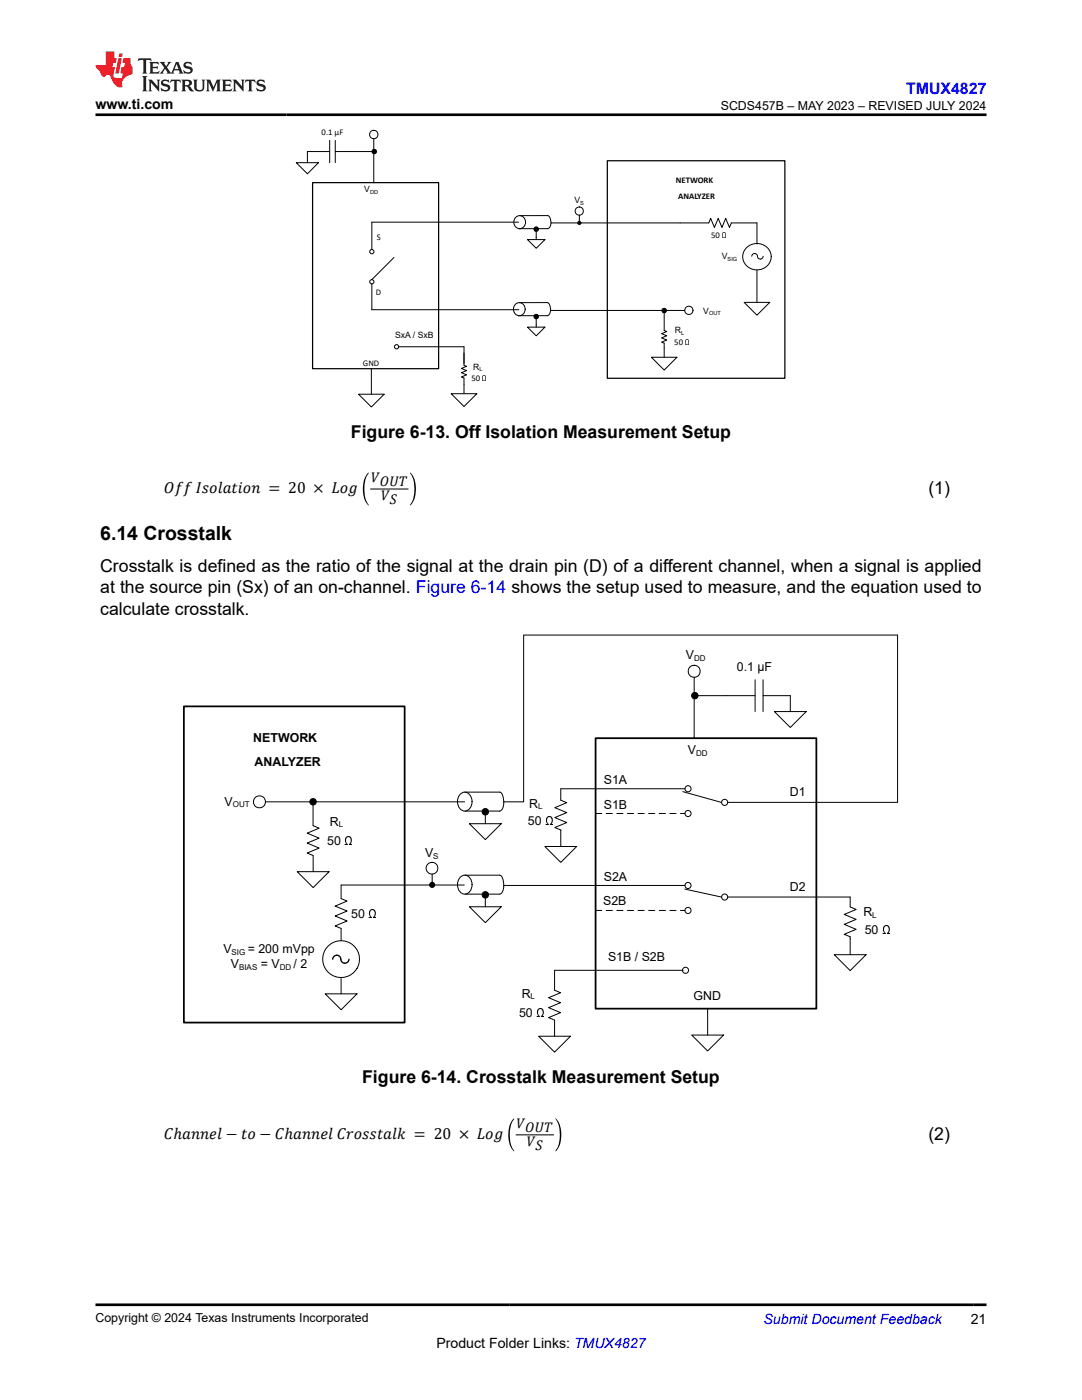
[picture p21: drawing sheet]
<svg xmlns="http://www.w3.org/2000/svg" width="216mm" height="279mm" viewBox="0 0 216 279" stroke-linecap="round" stroke-linejoin="round" font-family="sans-serif">
<defs><g id="words">
<text font-size="3.9" x="20" y="107.7">6.14 Crosstalk</text>
<g font-size="3.5">
<text x="70" y="87.3">Figure 6-13. Off Isolation Measurement Setup</text>
<text x="185.2" y="98.7">(1)</text>
<text x="20" y="114.2">Crosstalk is defined as the ratio of the signal at the drain pin (D) of a different channel, when a signal is applied</text>
<text x="20" y="118.4">at the source pin (Sx) of an on-channel. Figure 6-14 shows the setup used to measure, and the equation used to</text>
<text x="20" y="122.7">calculate crosstalk.</text>
<text x="72.3" y="216.2">Figure 6-14. Crosstalk Measurement Setup</text>
<text x="185.2" y="227.6">(2)</text>
</g>
<text font-size="3.2" fill="#00f" x="180.8" y="18.7">TMUX4827</text>
<g font-size="3.2">
<text x="32.7" y="98.5">Off Isolation = 20 × Log</text>
<text x="32.7" y="227.4">Cℎannel − to − Cℎannel Crosstalk = 20 × Log</text>
</g>
<g font-size="2.8">
<text x="19" y="21.8">www.ti.com</text>
<text x="74.1" y="96.2">V</text>
<text x="75.8" y="97">OUT</text>
<text x="76.1" y="99.8">V</text>
<text x="77.8" y="100.6">S</text>
<text x="103.1" y="225.1">V</text>
<text x="104.8" y="225.9">OUT</text>
<text x="105.1" y="228.7">V</text>
<text x="106.8" y="229.5">S</text>
<text x="87.1" y="269">Product Folder Links: TMUX4827</text>
<text x="193.7" y="264.2">21</text>
</g>
<text font-size="2.8" fill="#00f" x="152.4" y="264.2">Submit Document Feedback</text>
<g font-size="2.5">
<text x="143.8" y="21.9">SCDS457B – MAY 2023 – REVISED JULY 2024</text>
<text x="136.8" y="131.5">V</text>
<text x="147" y="133.8">0.1 µF</text>
<text x="50.5" y="148.1">NETWORK</text>
<text x="50.8" y="152.8">ANALYZER</text>
<text x="137.3" y="150.5">V</text>
<text x="44.8" y="160.8">V</text>
<text x="105.6" y="161.2">R</text>
<text x="120.5" y="156.5">S1A</text>
<text x="120.5" y="161.5">S1B</text>
<text x="157.6" y="158.9">D1</text>
<text x="65.8" y="164.8">R</text>
<text x="105.3" y="164.7">50</text>
<text x="65.3" y="168.6">50</text>
<text x="84.8" y="171.1">V</text>
<text x="120.5" y="175.8">S2A</text>
<text x="157.6" y="177.8">D2</text>
<text x="70.1" y="183.2">50</text>
<text x="120.3" y="180.5">S2B</text>
<text x="172.3" y="182.8">R</text>
<text x="44.6" y="190.2">V</text>
<text x="49.4" y="190.2">= 200 mVpp</text>
<text x="121.3" y="191.8">S1B / S2B</text>
<text x="172.5" y="186.5">50</text>
<text x="46.1" y="193.2">V</text>
<text x="52" y="193.2">= V</text>
<text x="58.6" y="193.2">/ 2</text>
<text x="103.6" y="203">50</text>
<text x="104.1" y="199.1">R</text>
<text x="138.4" y="199.7">GND</text>
<text x="19" y="263.9">Copyright © 2024 Texas Instruments Incorporated</text>
</g>
<g font-size="1.7">
<text x="64.2" y="27">0.1 µF</text>
<text x="72.7" y="38.4">V</text>
<text x="114.6" y="40.6">V</text>
<text x="134.8" y="36.4">NETWORK</text>
<text x="135.3" y="39.7">ANALYZER</text>
<text x="75.2" y="47.9">S</text>
<text x="141.9" y="47.4">50</text>
<text x="144" y="51.8">V</text>
<text x="75" y="58.8">D</text>
<text x="140.3" y="62.6">V</text>
<text x="78.8" y="67.5">SxA / SxB</text>
<text x="134.6" y="68.8">50</text>
<text x="134.6" y="66.5">R</text>
<text x="72.4" y="73">GND</text>
<text x="94.1" y="76.1">50</text>
<text x="94.4" y="73.9">R</text>
</g>
<g font-size="1.6">
<text x="138.5" y="131.9">DD</text>
<text x="138.9" y="150.9">DD</text>
<text x="46.5" y="161.1">OUT</text>
<text x="107.4" y="161.6">L</text>
<text x="67.6" y="165.1">L</text>
<text x="86.5" y="171.4">S</text>
<text x="174.1" y="183.2">L</text>
<text x="46.2" y="190.6">SIG</text>
<text x="47.7" y="193.5">BIAS</text>
<text x="55.8" y="193.5">DD</text>
<text x="105.9" y="199.4">L</text>
</g>
<g font-size="1.1">
<text x="73.8" y="38.6">DD</text>
<text x="115.8" y="40.8">S</text>
<text x="145.2" y="52">SIG</text>
<text x="141.5" y="62.9">OUT</text>
<text x="135.9" y="66.8">L</text>
<text x="95.7" y="74.1">L</text>
</g>
</g></defs>
<path d="M62.4 36.5h25.1v37.1h-25.1zM121.2 32.1h35.4v43.4h-35.4z" fill="none" stroke="#000" stroke-width=".25"/>
<path d="M74.2 44.3h29.3M103 43.3a1.23 1.23 0 0 1 1.9 1 1.23 1.23 0 0 1-1.9 1.1 1.39 1.39 0 0 1 0-2.1zM103.7 43h5.6l.4 .4 .3 1.1M110 44.5a1.08 1.08 0 0 1-.7 1.1h-5.8M110 44.5h25.7M145.9 44.5h5.1v4.2M149 49.4a2.83 2.83 0 0 1 3.3-.5 2.83 2.83 0 0 1 1.5 2.9 2.85 2.85 0 0 1-3.2 2 2.85 2.85 0 0 1-2.4-3l.3-.8zM151 53.9v6.4M71.5 78.7h5.2l-2.6 2.5zM74.1 73.6v5.1M74.2 61.8h29.3M148.5 60.3h5.1l-2.6 2.6z" fill="none" stroke="#000" stroke-width=".2"/>
<circle cx="137.5" cy="61.9" r=".82" fill="#fff"/>
<g fill="none" stroke="#000" stroke-width=".2">
<path d="M74.2 44.3v5.5M74.2 56.7v5.1M78.6 51.4l-4.4 4.4M105.3 47.8h3.4l-1.7 1.8zM107 45.7v2.1M145.9 44.5l-.3 .9-.8-1.8-.7 1.8-.8-1.8-.7 1.8-.8-1.8-.4 .9h-5.7M150 51.1a.57 .57 0 0 1 .6-.5 .57 .57 0 0 1 .5 .5 .57 .57 0 0 0 .6 .6 .57 .57 0 0 0 .6-.6M79.6 69.2h13v3.7l.5 .2-1 .4 1 .5-1 .4 1 .4-1 .4 .5 .2v3.2M90 78.6h5.1l-2.5 2.5zM102.9 60.7a1.23 1.23 0 0 1 1.9 1 1.23 1.23 0 0 1-1.9 1.1 1.39 1.39 0 0 1 0-2.1zM103.6 60.4h5.6a1.65 1.65 0 0 1 0 2.6h-5.8M105.3 65.3h3.4l-1.7 1.7z"/>
<path d="M107 63.2v2.1M110 62h26.6M130 71.3h5.1l-2.6 2.6zM132.5 65.4v.6l.5 .2-1 .4 1 .4-1 .4 1 .5-1 .4 .5 .2v2.8M132.5 62v3.3"/>
<circle cx="74.2" cy="50.2" r=".43"/>
<circle cx="74.2" cy="56.2" r=".43"/>
<circle cx="107" cy="45.7" r=".45"/>
<circle cx="79.1" cy="69.2" r=".43"/>
<circle cx="107" cy="63.2" r=".45"/>
<circle cx="132.5" cy="62" r=".45"/>
<circle cx="137.5" cy="61.9" r=".82"/>
</g>
<g fill="#000">
<circle cx="107" cy="45.7" r=".45"/>
<circle cx="107" cy="63.2" r=".45"/>
<circle cx="132.5" cy="62" r=".45"/>
</g>
<circle cx="115.6" cy="42.1" r=".82" fill="#fff"/>
<g fill="none" stroke="#000" stroke-width=".2">
<path d="M115.6 42.9v1.2"/>
<circle cx="115.6" cy="42.1" r=".82"/>
</g>
<circle cx="115.6" cy="44.5" r=".43" fill="#000"/>
<circle cx="74.6" cy="26.9" r=".84" fill="#fff"/>
<g fill="none" stroke="#000" stroke-width=".2">
<path d="M59.1 32.5h4.5l-2.3 2.2zM65.8 28v4.5M65.8 30.2h-4.5v2.3M66.9 28v4.5M66.9 30.2h7.8M74.6 27.7v8.8"/>
<circle cx="74.6" cy="26.9" r=".84"/>
<circle cx="74.7" cy="30.2" r=".45"/>
</g>
<circle cx="74.7" cy="30.2" r=".45" fill="#000"/>
<path d="M73.5 94.3l.1 .1a6.1 6.1 0 0 0 0 6.4l-.1 .1a5.4 5.4 0 0 1 0-6.6zM81.9 94.3a5.4 5.4 0 0 1 0 6.6l-.1-.1a6.1 6.1 0 0 0 0-6.4z" fill="#000"/>
<path d="M73.9 97.6h7.6" fill="none" stroke="#000" stroke-width=".21"/>
<path d="M36.7 141h44v63.1h-44zM118.8 147.3h44.1v54h-44.1z" fill="none" stroke="#000" stroke-width=".35"/>
<circle cx="138.5" cy="134" r="1.2" fill="#fff"/>
<g fill="none" stroke="#000" stroke-width=".2">
<path d="M138.5 135.2v12.1M138.6 138.8h12.1M150.7 135.7v6.3M152.3 135.7v6.3M152.3 138.8h5.4v3.2M92 158.3a1.49 1.49 0 0 1 1.6 .1 1.49 1.49 0 0 1 .6 1.6 1.49 1.49 0 0 1-.6 1.5 1.49 1.49 0 0 1-1.6 .1 2.21 2.21 0 0 1 0-3.3zM92.7 158.1h7a2.62 2.62 0 0 1 .7 3.1l-.5 .6-.2 .1h-6.9M111.9 157.4h24.8M136.2 158l7.8 2.1M154.5 142h6.4l-3.2 3.2zM59.3 174h6.4l-3.2 3.1zM62.5 160v4.8l1.2 .5-2.4 1 2.4 1-2.4 1 2.4 1-2.4 .9 1.2 .5"/>
<path d="M62.5 170.8v3.2M68.1 176.6v2.7l1.2 .5-2.4 1 2.4 1-2.4 1 2.4 1-2.4 1 1.2 .5v2.4M92 174.9a1.49 1.49 0 0 1 1.6 .1 1.49 1.49 0 0 1 .6 1.6 1.49 1.49 0 0 1-.6 1.5 1.49 1.49 0 0 1-1.6 .1 2.21 2.21 0 0 1 0-3.3zM92.7 174.7h7a2.62 2.62 0 0 1 .7 3.1l-.5 .6h-.2h-6.9M93.7 164.4h6.3l-3.2 3.2zM96.8 162v2.4M96.8 178.6v2.4M100.5 176.7h36.2M136.6 177.4l7.4 1.6M145.2 160.1h33.9M145.2 179h24.4v2l1.2 .5-2.3 1 2.3 1-2.3 1 2.3 1-2.3 1 1.1 .5v3.5M64.9 198.3h6.3l-3.1 3.2z"/>
<path d="M68.1 195.3v3M93.7 181h6.3l-3.2 3.1zM166.5 190.5h6.3l-3.2 3.2zM138 206.6h6.4l-3.2 3.1zM141.2 201.3v5.3"/>
<circle cx="138.5" cy="134" r="1.2"/>
<circle cx="138.7" cy="138.8" r=".64"/>
<circle cx="137.3" cy="157.4" r=".61"/>
<circle cx="62.5" cy="160" r=".64"/>
<circle cx="96.8" cy="162" r=".64"/>
<circle cx="96.8" cy="178.6" r=".64"/>
<circle cx="137.3" cy="176.7" r=".61"/>
<circle cx="144.6" cy="160.1" r=".61"/>
<circle cx="144.6" cy="179" r=".61"/>
<circle cx="68.1" cy="191.4" r="3.7"/>
</g>
<g fill="#000">
<circle cx="138.7" cy="138.8" r=".64"/>
<circle cx="62.5" cy="160" r=".64"/>
<circle cx="96.8" cy="162" r=".64"/>
<circle cx="96.8" cy="178.6" r=".64"/>
</g>
<circle cx="51.8" cy="160" r="1.2" fill="#fff"/>
<g fill="none" stroke="#000" stroke-width=".2">
<path d="M53 160h39.7M68.1 176.6h24.5"/>
<circle cx="51.8" cy="160" r="1.2"/>
</g>
<path d="M66.4 191.4a.86 .86 0 0 1 1-.7 .86 .86 0 0 1 .7 1 .82 .82 0 0 0 .9 .5 .82 .82 0 0 0 .6-.8" fill="none" stroke="#000" stroke-width=".26"/>
<circle cx="86.2" cy="173.3" r="1.18" fill="#fff"/>
<g fill="none" stroke="#000" stroke-width=".2">
<path d="M104.5 160v-33.3h74.6v33.4M111.9 157.4v2.3l1.2 .5-2.4 1 2.4 1-2.4 1 2.4 1-2.4 1 1.2 .4v3.3M86.2 174.4v1.6M100.5 160h4M108.7 168.9h6.4l-3.2 3.2zM136.3 193.6l-25.6 .1v3.9l1.1 .5-2.3 1 2.3 1-2.3 1 2.3 1-2.3 1 1.2 .5M107.5 206.8h6.3l-3.1 3.2zM110.7 203.6v3.2"/>
<circle cx="86.2" cy="173.3" r="1.18"/>
<circle cx="137.3" cy="162.4" r=".61"/>
<circle cx="136.8" cy="193.6" r=".61"/>
<circle cx="137.3" cy="181.7" r=".61"/>
</g>
<circle cx="86.2" cy="176.6" r=".61" fill="#000"/>
<path d="M118.8 162.4h17.9M118.8 181.7h17.9" fill="none" stroke="#000" stroke-width=".2" stroke-dasharray="1.2 .9"/>
<path d="M102.5 223.2l.1 .1a6.1 6.1 0 0 0 0 6.4l-.1 .1a5.4 5.4 0 0 1 0-6.6zM110.9 223.2a5.4 5.4 0 0 1 0 6.6l-.1-.1a6.1 6.1 0 0 0 0-6.4z" fill="#000"/>
<path d="M102.9 226.5h7.6" fill="none" stroke="#000" stroke-width=".21"/>
<path d="M27.7 11.6l-.2 .6 .5-.2h.6v.1v2.2l-.2 .4h1l-.2-.4v-2.2v-.1h.5l.5 .2-.1-.6zM29.8 12.4l.2 .3v1.6l-.2 .4h1.9l.1-.6a1.08 1.08 0 0 1-1.3 .2v-.7h.6l.4 .2v-.7l-.4 .2h-.6v-.5l.2-.2a1 1 0 0 1 1 .3l-.1-.5zM31.8 12.4l1 1.1-1 1.2h.9l-.2-.2 .4-.8 .5 .8-.2 .2h1.6l-.2-.2 .1-.5h1l.1 .5-.1 .2h.9l-.2-.4-.8-1.9h-.5l-1 2.1-.8-1.1 .9-1h-.8l.2 .2-.5 .6-.3-.6 .1-.2zM35.2 12.8l.4 1h-.8zM36.8 12.5a.65 .65 0 0 0-.2 .7 .65 .65 0 0 0 .6 .5l.7 .1 .1 .3a.79 .79 0 0 1-.7 .4 .79 .79 0 0 1-.7-.5l.1 .7 .2-.1a.93 .93 0 0 0 1.1 0 .93 .93 0 0 0 .4-.9 1.46 1.46 0 0 0-1.2-.6l-.1-.3a1.09 1.09 0 0 1 1.2 .2l-.2-.6-.1 .1-.6-.2zM28.4 15.2l.2 .4v2.2l-.2 .4h1l-.2-.4v-2.2l.2-.4zM29.6 15.9l.2 .4v1.5l-.2 .4h.8l-.3-.4v-1.3l1.7 1.8v-2l.2-.4h-.8l.2 .2 .1 1.1-1.2-1.3zM32.3 16a.65 .65 0 0 0-.2 .8 .65 .65 0 0 0 .7 .4l.6 .2 .1 .2a.79 .79 0 0 1-.7 .4 .79 .79 0 0 1-.7-.5l.1 .7 .2-.1a.93 .93 0 0 0 1.1 .1 .93 .93 0 0 0 .4-1 1.46 1.46 0 0 0-1.2-.5l-.1-.4a1.09 1.09 0 0 1 1.2 .2l-.2-.6-.1 .1-.6-.1zM34.1 15.9l-.1 .6a.63 .63 0 0 1 .7-.3l.1 1.6-.3 .4h1l-.2-.4v-1.6a.66 .66 0 0 1 .8 .3l-.1-.6zM36.2 15.9l.2 .4v1.5l-.2 .4h.9l-.2-.2v-.7h.5l.1 .2a.79 .79 0 0 0 1.2 .6l-1-.9a.61 .61 0 0 0 .6-.6 .61 .61 0 0 0-.5-.7zM36.9 16.2h.2a.47 .47 0 0 1 .5 .1 .47 .47 0 0 1 .1 .5l-.2 .1-.6 .1zM38.5 15.9l.2 .2a2.27 2.27 0 0 0 .4 2 1.04 1.04 0 0 0 1.7-.7v-1.3l.2-.2h-.8l.2 .4v1.1a.6 .6 0 0 1-.6 .6 .6 .6 0 0 1-.6-.6v-1.1l.3-.4zM41.1 15.9l.2 .4v1.5l-.2 .4h.7l-.2-.4v-1.4l.9 1.9 .8-1.9v1.4l-.2 .4h1l-.3-.4v-1.5l.3-.4h-.8l-.7 1.5-.7-1.5zM44.3 15.9l.2 .4v1.5l-.2 .4h1.9l.1-.6a1.09 1.09 0 0 1-1.3 .2v-.7h.6l.4 .2v-.6l-.4 .2h-.6v-.6l.2-.1a1.01 1.01 0 0 1 1 .3l-.1-.6zM46.4 15.9l.3 .4v1.5l-.3 .4h.8l-.2-.4v-1.3l1.6 1.8v-2l.2-.4h-.7l.2 .2v1.1l-1.2-1.3zM49 15.9l-.1 .6a.63 .63 0 0 1 .8-.3v1.6l-.3 .4h1l-.2-.4v-1.6a.66 .66 0 0 1 .8 .3l-.1-.6zM51.4 16a.65 .65 0 0 0-.2 .8 .65 .65 0 0 0 .6 .4l.6 .2 .2 .2a.79 .79 0 0 1-.8 .4 .79 .79 0 0 1-.6-.5l.1 .7 .2-.1a.93 .93 0 0 0 1 .1 .93 .93 0 0 0 .5-1 1.46 1.46 0 0 0-1.3-.5l-.1-.4a1.09 1.09 0 0 1 1.3 .2l-.2-.6-.2 .1-.5-.1z" fill="#231f20"/>
<path d="M21.1 10.3v2.7h-2.1l.1 .4 .9 1a.95 .95 0 0 0 .9 .9 .59 .59 0 0 1 .6-.4 .59 .59 0 0 1 .5 .3l.4 .8a1.59 1.59 0 0 0 2.1 1.4 1.61 1.61 0 0 1 1-2.3l1-.3-.1-1.5a1.59 1.59 0 0 1-.4-1.7h-1.4l-.2 .9h.5l-.1 .9h-.5l-.2 .9v.3l.4 .1-.2 .9h-.6a.73 .73 0 0 1-1.1-.7l.3-1.5h-.5l.2-.9h.5l.2-.9h-.5v-1.3zM23.6 11.6l-.6 3.1h.7l.6-3.1zM23.8 10.7l-.1 .6h.7l.1-.6z" fill="#ed1c24"/>
<path d="M19 22.9h177.8M19 260.4h177.8" fill="none" stroke="#000" stroke-width=".53"/>
<use href="#words"/>
</svg>
